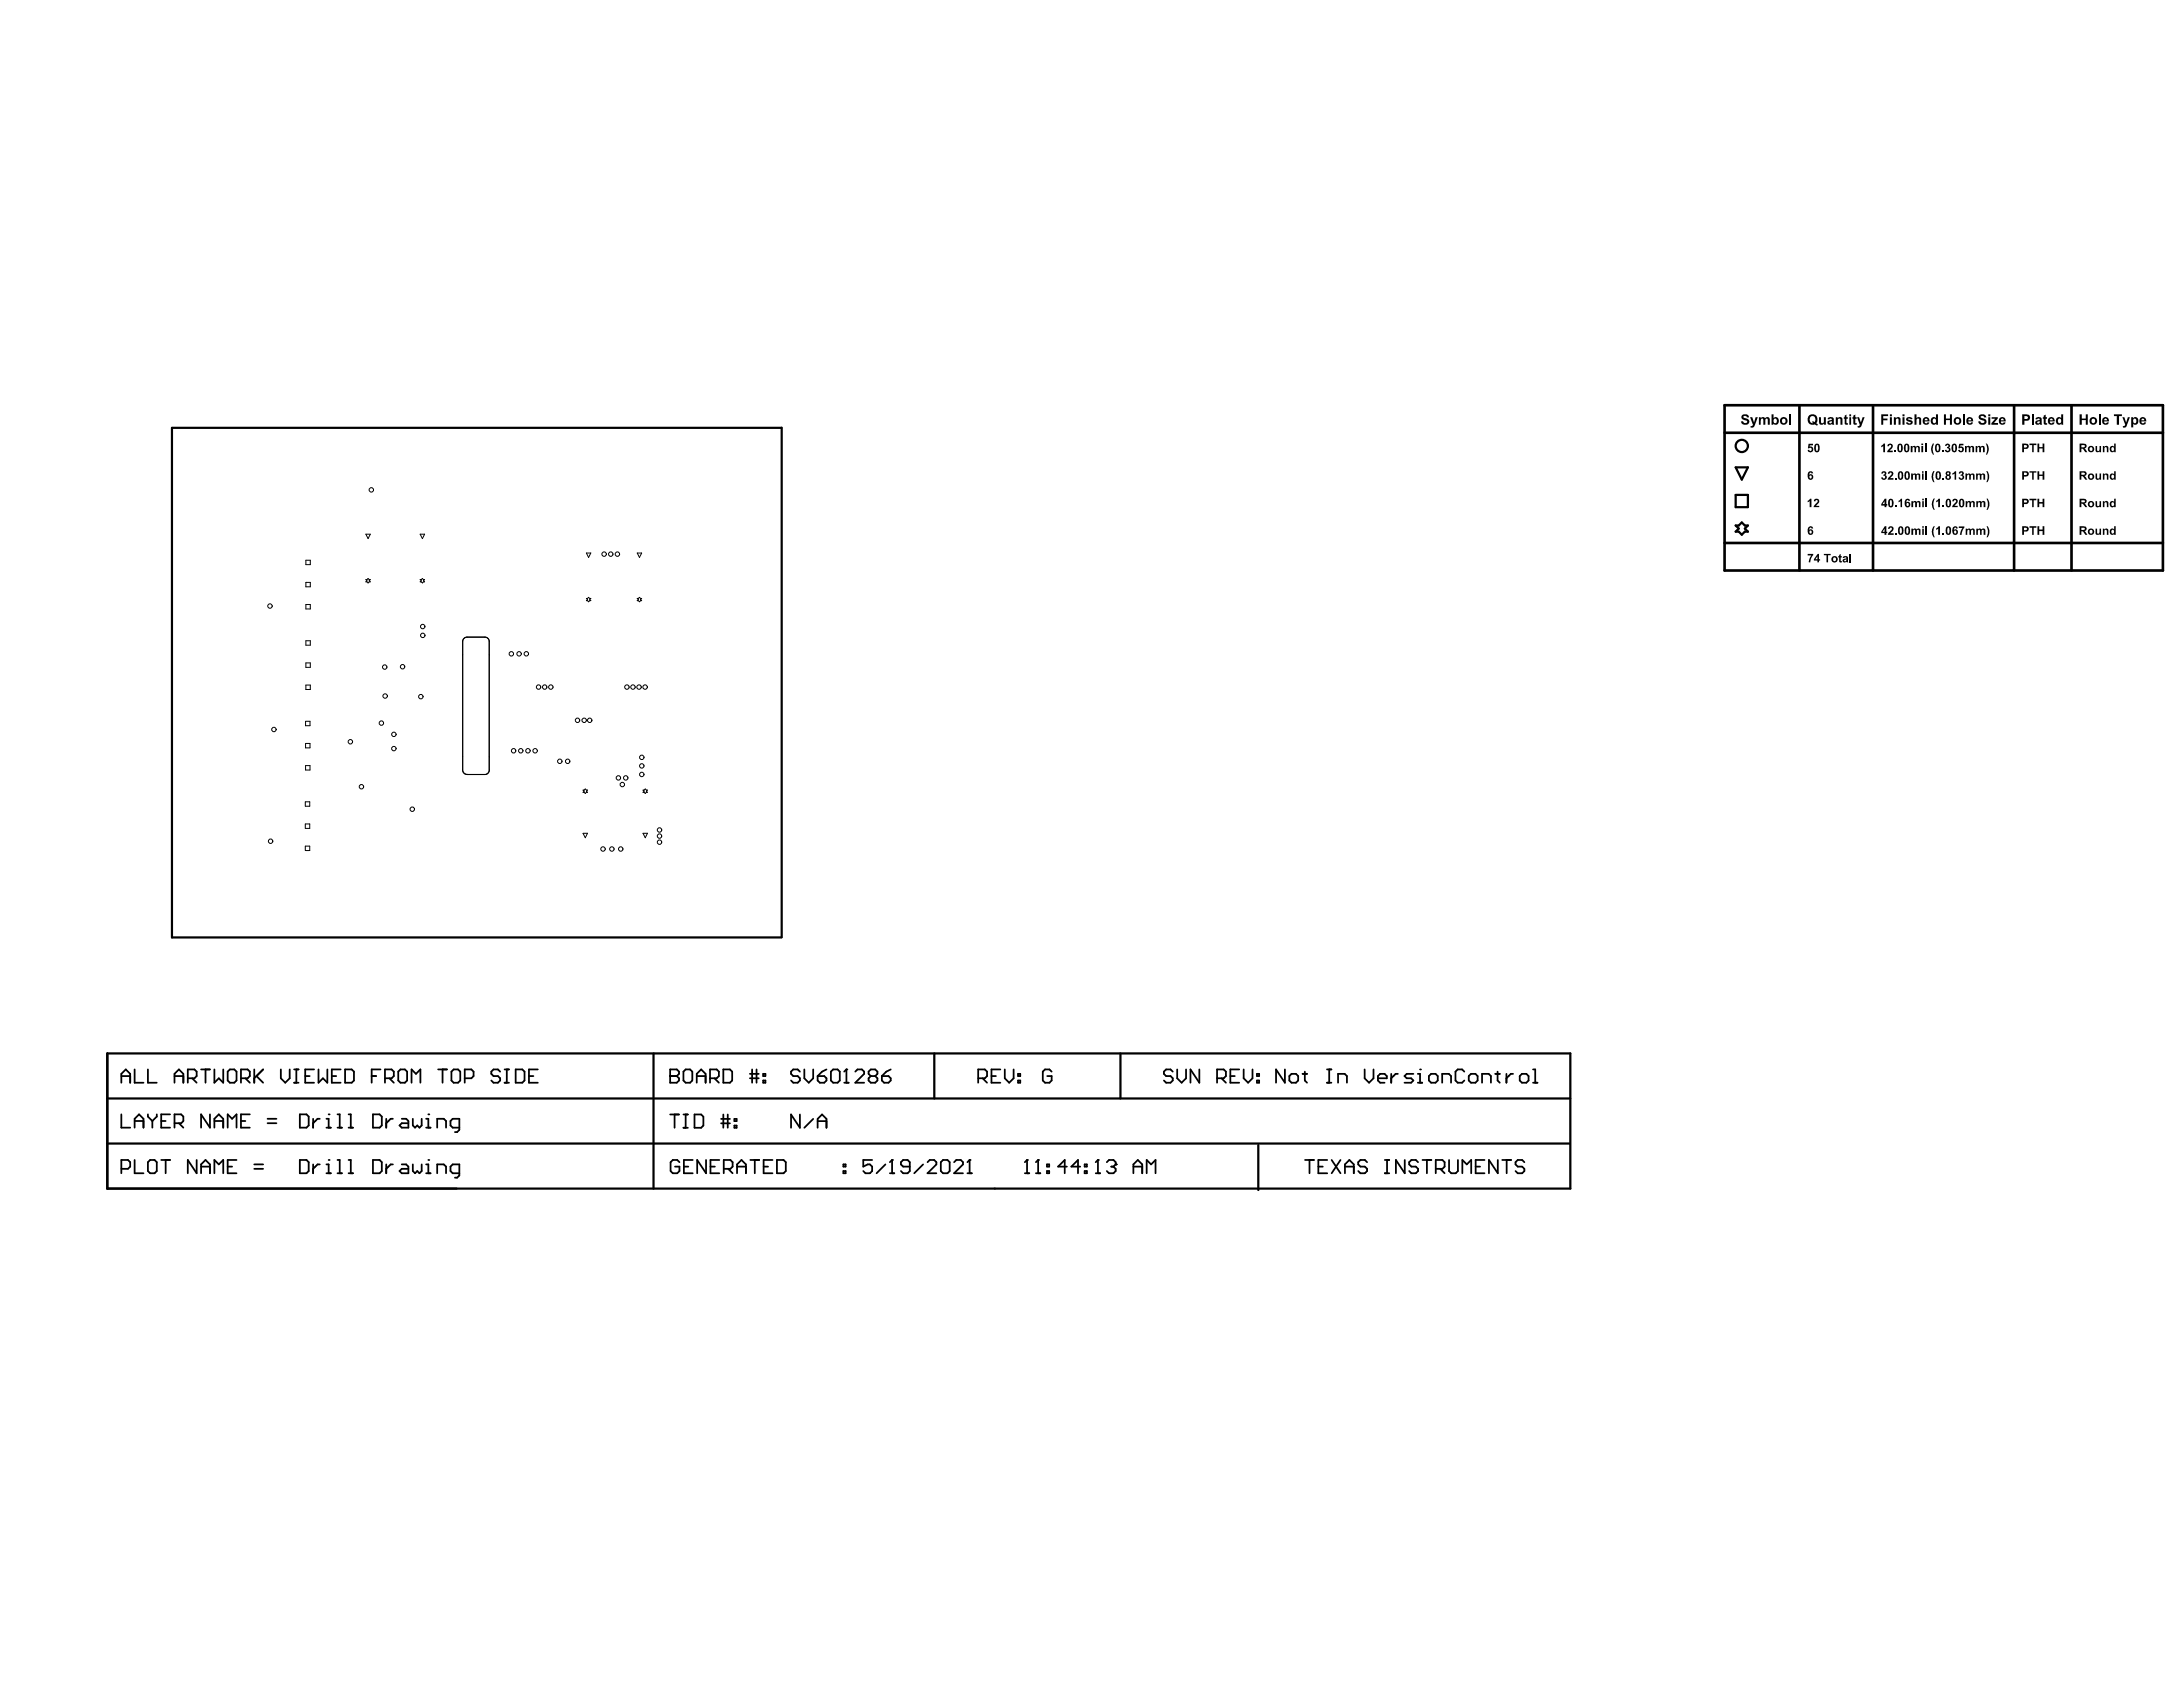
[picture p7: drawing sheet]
<svg xmlns="http://www.w3.org/2000/svg" width="279mm" height="216mm" viewBox="0 0 279 216" stroke-linecap="round" stroke-linejoin="round" font-family="sans-serif">
<path d="M59.8 99.1l-.3-.1-.2-.2-.1-.3v-16.4l.1-.3 .2-.2 .3-.1h2.3l.2 .1 .2 .2 .1 .3v16.5l-.1 .2-.2 .2-.2 .1h-2.3" fill="none" stroke="#000" stroke-width=".14"/>
<g fill="none" stroke="#000" stroke-width=".28">
<path d="M100 54.8h-78v65.2h78M100 54.7v65.2M222.1 59.8h1.6l-.8 1.6zM222.1 67.3h.4l.4-.4 .4 .4h.4l-.4 .3 .4 .4h-.4l-.4 .4-.4-.4h-.4l.4-.4zM222.1 63.3h1.6v1.6h-1.6zM13.7 134.8h187.3v17.3h-187.3zM83.6 134.8v17.3M119.6 134.8v5.8M143.4 134.8v5.8M13.7 146.3h187.2M13.7 140.6h187.3M161 146.5v5.8"/>
<circle cx="222.9" cy="57.1" r=".78"/>
</g>
<g fill="none" stroke="#000" stroke-width=".23">
<path d="M15.5 137.7h1.2M15.5 138.6v-1.2l.6-.5 .6 .5v1.2M17.2 136.9v1.7h1.2M18.9 136.9v1.7h1.2M22.3 137.7h1.2M22.3 138.6v-1.2l.6-.5 .6 .5v1.2M24 138h.9l.3-.3v-.6l-.3-.2h-.9v1.7M24.6 138l.6 .6M25.7 136.9h1.2M26.3 136.9v1.7M27.4 136.9v1.7l.6-.6 .6 .6v-1.7M29.1 137.1l.3-.2h.6l.3 .2v1.2l-.3 .3h-.6l-.3-.3z"/>
<path d="M30.8 138h.9l.3-.3v-.6l-.3-.2h-.9v1.7M31.4 138l.6 .6M32.5 136.9v1.7M32.8 137.7l.9 .9M33.7 136.9l-1.2 1.1M35.9 136.9v1.1l.6 .6 .6-.6v-1.1M37.6 138.6h.6M37.6 136.9h.6M37.9 136.9v1.7M39.1 137.7h.5M40.2 136.9h-1.1v1.7h1.1M40.8 136.9v1.7l.5-.6 .6 .6v-1.7"/>
<path d="M42.5 137.7h.5M43.6 136.9h-1.1v1.7h1.1M44.2 136.9h.8l.3 .2v1.2l-.3 .3h-.8zM47.6 137.7h.5M48.7 136.9h-1.1v1.7M49.3 138h.8l.3-.3v-.6l-.3-.2h-.8v1.7M49.8 138l.6 .6M51 137.1l.3-.2h.5l.3 .2v1.2l-.3 .3h-.5l-.3-.3zM52.7 138.6v-1.7l.5 .5 .6-.5v1.7M56.1 136.9h1.1M56.6 136.9v1.7M57.8 137.1l.3-.2h.5l.3 .2v1.2l-.3 .3h-.5l-.3-.3z"/>
<path d="M59.5 138h.8l.3-.3v-.6l-.3-.2h-.8v1.7M64 137.1l-.3-.2h-.5l-.3 .2v.3l.3 .3h.5l.3 .3v.3l-.3 .3h-.5l-.3-.3M64.6 138.6h.5M64.6 136.9h.5M64.9 136.9v1.7M66 136.9h.9l.2 .2v1.2l-.2 .3h-.9zM67.7 137.7h.6M68.8 136.9h-1.1v1.7h1.1M85.8 137.7h.1M85.8 136.9h.8l.3 .2v.3l-.3 .3 .3 .3v.3l-.3 .3h-.8zM85.8 137.7h.8M87.5 137.1l.3-.2h.5l.3 .2v1.2l-.3 .3h-.5l-.3-.3z"/>
<path d="M89.2 137.7h1.1M89.2 138.6v-1.2l.5-.5 .6 .5v1.2M90.9 138h.8l.3-.3v-.6l-.3-.2h-.8v1.7M91.4 138l.6 .6M92.6 136.9h.8l.3 .2v1.2l-.3 .3h-.8zM96 137.4h1.1M96 138h1.1M96.3 136.9v1.7M96.8 136.9v1.7M97.7 138.3h.3v.3h-.3zM97.7 137.4h.3v.3h-.3zM102.4 137.1l-.3-.2h-.6l-.3 .2v.3l.3 .3h.6l.3 .3v.3l-.3 .3h-.6l-.3-.3"/>
<path d="M102.9 136.9v1.1l.6 .6 .6-.6v-1.1M104.6 137.7h.9l.3 .3v.3l-.3 .3h-.6l-.3-.3zM105.8 136.9l-.6 .2-.6 .6M106.3 137.1l.3-.2h.6l.3 .2v1.2l-.3 .3h-.6l-.3-.3zM108 138.6h.6M108.3 136.9h.1M108.3 136.9v1.7M108.3 136.9l-.3 .2M109.5 137.1l.3-.2h.5l.3 .2v.3l-1.1 1.2h1.1M111.5 137.7l-.3 .3v.3l.3 .3h.5l.3-.3v-.3l-.3-.3M111.5 137.7l-.3-.3v-.3l.3-.2h.5l.3 .2v.3l-.3 .3M111.5 137.7h.5"/>
<path d="M112.9 137.7h.8l.3 .3v.3l-.3 .3h-.5l-.3-.3zM114 136.9l-.6 .2-.5 .6M125.2 138h.8l.3-.3v-.6l-.3-.2h-.8v1.7M125.8 138l.5 .6M126.9 137.7h.6M128 136.9h-1.1v1.7h1.1M128.6 136.9v1.1l.6 .6 .5-.6v-1.1M130.3 138.3h.3v.3h-.3zM130.3 137.4h.3v.3h-.3zM134.6 137.1l-.3-.2h-.6l-.2 .2v1.2l.2 .3h.6l.3-.3v-.6h-.6M150.1 137.1l-.3-.2h-.6l-.2 .2v.3l.2 .3h.6l.3 .3v.3l-.3 .3h-.6l-.2-.3M150.7 136.9v1.1l.5 .6 .6-.6v-1.1"/>
<path d="M153.5 136.9v1.7l-1.1-1.7v1.7M155.8 138h.8l.3-.3v-.6l-.3-.2h-.8v1.7M156.3 138l.6 .6M157.5 137.7h.5M158.6 136.9h-1.1v1.7h1.1M159.2 136.9v1.1l.5 .6 .6-.6v-1.1M160.9 138.3h.3v.3h-.3zM160.9 137.4h.3v.3h-.3zM164.5 136.9v1.7l-1.2-1.7v1.7M165 137.7l.3-.3h.6l.3 .3v.6l-.3 .3h-.6l-.3-.3zM166.7 137.4h.6M167 137.1v1.2l.3 .3"/>
<path d="M169.8 138.6h.6M169.8 136.9h.6M170.1 136.9v1.7M171.3 138.6v-1.2h.8l.3 .3v.9M174.7 136.9v1.1l.5 .6 .6-.6v-1.1M176.4 138h1.1v-.3l-.3-.3h-.6l-.2 .3v.6l.2 .3h.6M178.1 137.4v1.2M178.9 137.4h-.3l-.5 .6M180.9 137.4h-.9l-.2 .3 .2 .3h.6l.3 .3-.3 .3h-.8M181.5 138.6h.5M181.5 137.4h.2v1.2M181.7 136.9h.1"/>
<path d="M183.2 137.4h.5l.3 .3v.6l-.3 .3h-.5l-.3-.3v-.6zM184.6 138.6v-1.2h.8l.3 .3v.9M187.4 137.1l-.3-.2h-.5l-.3 .2v1.2l.3 .3h.5l.3-.3M188 137.7l.3-.3h.5l.3 .3v.6l-.3 .3h-.5l-.3-.3zM189.7 138.6v-1.2h.8l.3 .3v.9M191.4 137.4h.6M191.7 137.1v1.2l.3 .3M192.8 137.4v1.2M193.7 137.4h-.3l-.6 .6M194.5 137.7l.3-.3h.6l.2 .3v.6l-.2 .3h-.6l-.3-.3zM196.2 138.6h.6M196.2 136.9h.3v1.7"/>
<path d="M15.5 142.6v1.7h1.2M15.5 149.6h.9l.3-.3v-.6l-.3-.2h-.9v1.7M17.2 144.3v-1.1l.6-.6 .6 .6v1.1M17.2 148.5v1.7h1.2M17.2 143.5h1.2M18.9 148.7l.3-.2h.6l.3 .2v1.2l-.3 .3h-.6l-.3-.3zM18.9 142.6v.3l.6 .6M19.5 143.5v.8M20.1 142.6v.3l-.6 .6M20.6 148.5h1.2M20.6 143.5h.6M21.2 148.5v1.7"/>
<path d="M21.8 142.6h-1.2v1.7h1.2M22.3 143.7h.9l.3-.2v-.6l-.3-.3h-.9v1.7M22.9 143.7l.6 .6M25.2 148.5v1.7l-1.2-1.7v1.7M25.7 150.2v-1.2l.6-.5 .6 .5v1.2M25.7 149.3h1.2M26.9 142.6v1.7l-1.2-1.7v1.7M27.4 144.3v-1.1l.6-.6 .6 .6v1.1M27.4 150.2v-1.7l.6 .5 .6-.5v1.7M27.4 143.5h1.2M29.1 149.3h.6M29.1 144.3v-1.7l.6 .6 .6-.6v1.7"/>
<path d="M30.3 148.5h-1.2v1.7h1.2M30.8 143.5h.6M32 142.6h-1.2v1.7h1.2M32.5 149.6h1.2M32.5 149h1.2M34.2 143.7h1.2M34.2 143.2h1.2M38.4 148.5h.8l.3 .2v1.2l-.3 .3h-.8zM38.4 142.6h.8l.3 .3v1.1l-.3 .3h-.8zM40.1 143.2v1.1M40.1 149v1.2M40.9 149h-.3l-.5 .6"/>
<path d="M40.9 143.2h-.3l-.5 .5M41.8 150.2h.5M41.8 149h.3v1.2M41.8 144.3h.5M41.8 143.2h.3v1.1M42.1 148.5h.1M42.1 142.6h.1M43.2 148.5h.3v1.7M43.2 150.2h.6M43.2 144.3h.6M43.2 142.6h.3v1.7M44.6 148.5h.3v1.7"/>
<path d="M44.6 150.2h.6M44.6 144.3h.6M44.6 142.6h.3v1.7M47.7 148.5h.9l.3 .2v1.2l-.3 .3h-.9zM47.7 142.6h.9l.3 .3v1.1l-.3 .3h-.9zM49.4 143.2v1.1M49.4 149v1.2M50.3 149h-.3l-.6 .6M50.3 143.2h-.3l-.6 .5M51.4 149h.6l.3 .3v.9h-.9l-.3-.3 .3-.3h.9M51.4 143.2h.6l.3 .3v.8h-.9l-.3-.3 .3-.3h.9M52.8 149v.9l.3 .3 .3-.3 .3 .3 .3-.3v-.9"/>
<path d="M52.8 143.2v.8l.3 .3 .3-.3 .3 .3 .3-.3v-.8M54.5 150.2h.6M54.5 149h.3v1.2M54.5 144.3h.6M54.5 143.2h.3v1.1M54.8 148.5h.1M54.8 142.6h.1M56 150.2v-1.2h.8l.3 .3v.9M56 144.3v-1.1h.8l.3 .3v.8M58.8 150.2h-.9l-.2-.3v-.6l.2-.3h.9v1.4l-.3 .3h-.3M58.8 144.3h-.9l-.2-.3v-.5l.2-.3h.9v1.4l-.3 .3h-.3M85.8 142.6h1.1"/>
<path d="M86.3 142.6v1.7M87 148.7l-.3-.2h-.6l-.3 .2v1.2l.3 .3h.6l.3-.3v-.6h-.6M87.5 142.6h.5M87.5 144.3h.5M87.5 149.3h.6M87.8 142.6v1.7M88.7 148.5h-1.2v1.7h1.2M88.9 142.6h.8l.3 .3v1.1l-.3 .3h-.8zM90.4 148.5v1.7l-1.2-1.7v1.7M90.9 149.3h.6M92.1 148.5h-1.2v1.7h1.2M92.3 143.8h1.1"/>
<path d="M92.3 143.2h1.1M92.6 142.6v1.7M92.6 149.6h.9l.3-.3v-.6l-.3-.2h-.9v1.7M93.1 142.6v1.7M93.2 149.6l.6 .6M94 143.2h.3v.3h-.3zM94 144h.3v.3h-.3zM94.3 149.3h1.2M94.3 150.2v-1.2l.6-.5 .6 .5v1.2M96 148.5h1.2M96.6 148.5v1.7M97.7 149.3h.6"/>
<path d="M98.9 148.5h-1.2v1.7h1.2M99.4 148.5h.9l.3 .2v1.2l-.3 .3h-.9zM102.4 142.6v1.7l-1.2-1.7v1.7M104.1 143.2l-1.2 1.1M104.6 144.3v-1.1l.6-.6 .6 .6v1.1M104.6 143.5h1.2M107.9 149.9h.3v.3h-.3zM107.9 149h.3v.3h-.3zM111.6 148.5h-1.1v.8l.6-.3h.2l.3 .3v.6l-.3 .3h-.5l-.3-.3M113.3 149l-1.1 1.2M113.9 150.2h.6M114.2 148.5h.1"/>
<path d="M114.2 148.5v1.7M114.2 148.5l-.3 .2M116.4 149.3h-.8l-.3-.3v-.3l.3-.2h.6l.2 .2v1.2l-.2 .3h-.6l-.3-.3M118.1 149l-1.1 1.2M118.7 148.7l.3-.2h.6l.2 .2v.3l-1.1 1.2h1.1M120.4 148.7l.3-.2h.6l.2 .2v1.2l-.2 .3h-.6l-.3-.3zM122.1 148.7l.3-.2h.6l.2 .2v.3l-1.1 1.2h1.1M123.8 150.2h.6M124.1 148.5h.1M124.1 148.5v1.7M124.1 148.5l-.3 .2M131.2 150.2h.5"/>
<path d="M131.5 148.5h.1M131.5 148.5v1.7M131.5 148.5l-.3 .2M132.6 150.2h.6M132.9 148.5h.1M132.9 148.5v1.7M132.9 148.5l-.3 .2M134 149.9h.3v.3h-.3zM134 149h.3v.3h-.3zM136.6 149.3h-1.2l.9-.8v1.7M138.3 149.3h-1.2l.9-.8v1.7M138.8 149.9h.3v.3h-.3z"/>
<path d="M138.8 149h.3v.3h-.3zM140.2 150.2h.6M140.5 148.5h.1M140.5 148.5v1.7M140.5 148.5l-.3 .2M141.7 148.7l.2-.2h.6l.3 .2v.3M142.2 149.3h.3M142.5 149.3l.3 .3v.3l-.3 .3h-.6l-.2-.3M142.8 149h.1M142.8 149l-.3 .3M145.1 149.3h1.1M145.1 150.2v-1.2l.5-.5 .6 .5v1.2"/>
<path d="M146.8 150.2v-1.7l.5 .5 .6-.5v1.7M167 148.5h1.2M167.6 148.5v1.7M168.7 149.3h.6M169.9 148.5h-1.2v1.7h1.2M170.4 148.5l1.2 1.7M171.6 148.5l-1.2 1.7M172.1 149.3h1.2M172.1 150.2v-1.2l.6-.5 .6 .5v1.2M175 148.7l-.3-.2h-.6l-.3 .2v.3l.3 .3h.6l.3 .3v.3l-.3 .3h-.6l-.3-.3M177.2 148.5h.6M177.2 150.2h.6"/>
<path d="M177.5 148.5v1.7M179.8 148.5v1.7l-1.1-1.7v1.7M181.5 148.7l-.3-.2h-.6l-.2 .2v.3l.2 .3h.6l.3 .3v.3l-.3 .3h-.6l-.2-.3M182.1 148.5h1.1M182.6 148.5v1.7M183.8 149.6h.8l.3-.3v-.6l-.3-.2h-.8v1.7M184.3 149.6l.6 .6M185.5 148.5v1.4l.2 .3h.6l.3-.3v-1.4M187.2 150.2v-1.7l.5 .5 .6-.5v1.7M188.9 149.3h.5M190 148.5h-1.1v1.7h1.1M191.7 148.5v1.7l-1.1-1.7v1.7"/>
<path d="M192.3 148.5h1.1M192.8 148.5v1.7M195.1 148.7l-.3-.2h-.5l-.3 .2v.3l.3 .3h.5l.3 .3v.3l-.3 .3h-.5l-.3-.3"/>
</g>
<g fill="none" stroke="#000" stroke-width=".13">
<path d="M39.1 71.7h.6v.6h-.6zM39.1 74.5h.6v.6h-.6zM39.1 77.4h.6v.5h-.6zM46.8 74.2l.3-.2 .3 .2-.1 .1 .1 .2-.3 .1-.3-.1 .2-.2zM46.8 68.4h.6l-.3 .5zM53.8 74.2l.3-.2 .2 .2-.1 .1 .1 .2-.2 .1-.3-.1 .1-.2zM53.8 68.4h.5l-.2 .5zM75.1 76.6l.2-.2 .3 .2-.1 .1 .1 .2-.3 .1-.2-.1 .1-.2zM75.1 70.8h.5l-.3 .5zM81.6 76.6l.2-.2 .3 .2-.1 .1 .1 .2-.3 .1-.2-.1 .1-.2zM81.6 70.8h.5l-.3 .5zM39.1 92.3h.6v.6h-.6z"/>
<path d="M39.1 95.1h.6v.6h-.6zM39.1 98h.6v.5h-.6zM39.1 82h.6v.6h-.6zM39.1 84.8h.6v.6h-.6zM39.1 87.7h.6v.5h-.6zM59.5 81.6l.2-.1h2.5a.55 .55 0 0 1 .4 .6v16.5a.55 .55 0 0 1-.4 .5h-2.4a.54 .54 0 0 1-.6-.6v-16.5zM39.1 102.6h.5v.6h-.5zM39.1 105.5h.5v.5h-.5zM39.1 108.3h.5v.6h-.5zM74.6 101.1l.3-.1 .3 .1-.1 .2 .1 .1-.3 .1-.3-.1 .2-.1zM74.6 106.6h.6l-.3 .6zM82.3 101.1l.3-.1 .3 .1-.2 .2 .2 .1-.3 .1-.3-.1 .1-.1z"/>
<path d="M82.3 106.6h.6l-.3 .6z"/>
<circle cx="34.6" cy="77.6" r=".28"/>
<circle cx="47.5" cy="62.7" r=".28"/>
<circle cx="77.3" cy="70.9" r=".28"/>
<circle cx="78.2" cy="70.9" r=".28"/>
<circle cx="79" cy="70.9" r=".28"/>
<circle cx="35.1" cy="93.4" r=".28"/>
<circle cx="44.8" cy="94.9" r=".28"/>
<circle cx="48.8" cy="92.5" r=".28"/>
<circle cx="49.2" cy="85.4" r=".28"/>
<circle cx="49.3" cy="89.1" r=".28"/>
<circle cx="50.4" cy="95.8" r=".28"/>
<circle cx="50.4" cy="94" r=".28"/>
<circle cx="51.5" cy="85.3" r=".28"/>
<circle cx="53.9" cy="89.2" r=".28"/>
<circle cx="54.1" cy="80.2" r=".28"/>
<circle cx="54.1" cy="81.3" r=".28"/>
<circle cx="65.4" cy="83.7" r=".28"/>
<circle cx="65.7" cy="96.1" r=".28"/>
<circle cx="66.4" cy="83.7" r=".28"/>
<circle cx="66.7" cy="96.1" r=".28"/>
<circle cx="67.4" cy="83.7" r=".28"/>
<circle cx="67.6" cy="96.1" r=".28"/>
<circle cx="68.5" cy="96.1" r=".28"/>
<circle cx="68.9" cy="87.9" r=".28"/>
<circle cx="69.7" cy="87.9" r=".28"/>
<circle cx="70.5" cy="87.9" r=".28"/>
<circle cx="71.6" cy="97.4" r=".28"/>
<circle cx="72.7" cy="97.4" r=".28"/>
<circle cx="73.9" cy="92.2" r=".28"/>
<circle cx="74.8" cy="92.2" r=".28"/>
<circle cx="75.5" cy="92.2" r=".28"/>
<circle cx="79.1" cy="99.6" r=".28"/>
<circle cx="80.1" cy="99.6" r=".28"/>
<circle cx="80.2" cy="87.9" r=".28"/>
<circle cx="81" cy="87.9" r=".28"/>
<circle cx="81.8" cy="87.9" r=".28"/>
<circle cx="82.1" cy="99.1" r=".28"/>
<circle cx="82.1" cy="98" r=".28"/>
<circle cx="82.1" cy="96.9" r=".28"/>
<circle cx="82.6" cy="87.9" r=".28"/>
<circle cx="34.6" cy="107.7" r=".28"/>
<circle cx="46.3" cy="100.7" r=".28"/>
<circle cx="52.8" cy="103.6" r=".28"/>
<circle cx="77.2" cy="108.7" r=".28"/>
<circle cx="78.3" cy="108.7" r=".28"/>
<circle cx="79.4" cy="108.7" r=".28"/>
<circle cx="79.7" cy="100.4" r=".28"/>
<circle cx="84.4" cy="107.8" r=".28"/>
<circle cx="84.4" cy="106.2" r=".28"/>
<circle cx="84.4" cy="107" r=".28"/>
</g>
<path d="M220.7 51.9h56.1v21.1h-56.1zM220.7 55.4h56.1M230.3 51.9v21.1M239.7 51.9v21.1M257.8 51.9v21.1M265.1 51.9v21.1M220.7 69.5h56.1" fill="none" stroke="#000" stroke-width=".34"/>
<g fill="#000">
<path d="M222.9 53.2l.3-.2h.4l.2 .3v.1h-.2a.23 .23 0 0 0-.2-.2 .23 .23 0 0 0-.3 .2l.4 .2a.43 .43 0 0 1 .4 .5 .43 .43 0 0 1-.7 .3 .44 .44 0 0 1-.4-.5h.3a.27 .27 0 0 0 .2 .3 .27 .27 0 0 0 .3-.3l-.7-.3zM224 53.4h.3l.2 .7 .2-.7h.3l-.4 1.1-.2 .2h-.3l-.1-.2h.2l.2-.1zM225.1 53.4h.2l.1 .1a.31 .31 0 0 1 .5 0l.2-.1h.2a.26 .26 0 0 1 .2 .3v.7h-.2v-.6a.18 .18 0 0 0-.2-.2 .18 .18 0 0 0-.2 .2v.6h-.2v-.6a.19 .19 0 0 0-.2-.2 .19 .19 0 0 0-.2 .2v.6h-.2zM229 53h.2v1.4h-.2zM231.5 56.8h.5v.2h-.4v.2l.2-.1 .2 .1 .1 .3-.1 .3-.2 .1-.3-.1-.1-.2h.2a.19 .19 0 0 0 .2 .1 .19 .19 0 0 0 .1-.3 .19 .19 0 0 0-.2-.1l-.3 .1zM232.8 53.4h.3v.4a.23 .23 0 0 0 .2 .4 .23 .23 0 0 0 .1-.4v-.4h.3v1h-.2v-.2l-.3 .2a.32 .32 0 0 1-.4-.4zM235 53.4h.2v.1l.4-.1 .2 .1v.9h-.2v-.5a.21 .21 0 0 0-.2-.3 .21 .21 0 0 0-.2 .3v.5h-.2zM236.1 53.2l.2-.1v.3h.2v.2h-.2v.5h.2v.2a.26 .26 0 0 1-.3 0 .26 .26 0 0 1-.1-.3v-.4h-.1zM237.2 53.2l.3-.1v.3h.1v.2h-.1v.5h.1v.3a.28 .28 0 0 1-.3-.1 .28 .28 0 0 1-.1-.3v-.4h-.1zM237.7 53.4h.2l.3 .7 .2-.7h.3l-.4 1.1a.38 .38 0 0 1-.5 .2l-.1-.2h.3v-.1zM240.8 57l.3-.2h.2v1.1h-.3v-.8l-.2 .1zM240.8 53h.9v.3h-.7v.3h.6v.2h-.6v.6h-.2z"/>
<path d="M241.6 56.9l.3-.1h.2a.42 .42 0 0 1 .2 .4 .42 .42 0 0 1-.4 .4v.1h.4v.2h-.8l.1-.3 .2-.2a.21 .21 0 0 0 .3-.2 .21 .21 0 0 0-.3-.2v.1h-.2zM242.5 57.6h.2v.3h-.2zM242.4 53.4h.2l.1 .1a.33 .33 0 0 1 .4-.1 .33 .33 0 0 1 .1 .4v.6h-.2v-.5a.21 .21 0 0 0-.2-.3 .21 .21 0 0 0-.1 .3v.5h-.3zM244 53.5l.4-.1h.2l.2 .2-.2 .1-.1-.1a.12 .12 0 0 0-.2-.1 .12 .12 0 0 0-.1 .2h.2a.34 .34 0 0 1 .3 .2 .34 .34 0 0 1 0 .3l-.3 .2a.4 .4 0 0 1-.5-.3l.3-.1a.16 .16 0 0 0 .2 .2 .16 .16 0 0 0 .1-.2h-.1a.33 .33 0 0 1-.4-.2 .33 .33 0 0 1 0-.3zM245 53h.3v.5l.2-.1 .4 .1v.9h-.3v-.6a.2 .2 0 0 0-.2-.2 .2 .2 0 0 0-.1 .3v.5h-.3zM244.6 57.1h.1l.1 .1a.27 .27 0 0 1 .4 0h.1a.25 .25 0 0 1 .3-.1 .25 .25 0 0 1 .1 .3v.5h-.2v-.5a.15 .15 0 0 0-.1-.2 .15 .15 0 0 0-.2 .2v.5h-.2v-.5a.16 .16 0 0 0-.1-.2 .16 .16 0 0 0-.1 .3v.4h-.2zM246.3 56.8h.3v1.1h-.3zM247.4 56.8h.1l-.1 .6 .1 .8h-.1l-.2-.6v-.5zM248.6 57.6h.1v.3h-.1zM249 56.9l.2-.1h.3a.24 .24 0 0 1 .1 .3 .24 .24 0 0 1-.2 .2l.2 .1 .1 .1-.2 .3-.2 .1-.2-.1-.2-.2h.2a.17 .17 0 0 0 .2 0 .17 .17 0 0 0 .1-.2 .17 .17 0 0 0-.2 0v-.2a.13 .13 0 0 0 .2-.1 .14 .14 0 0 0-.2-.2 .13 .13 0 0 0-.1 .2h-.2zM248.8 53h.3v.6h.5v-.6h.2v1.4h-.2v-.6h-.5v.6h-.3zM250.8 56.8h.5v.2h-.4v.2h.3l.2 .2-.1 .3-.3 .2-.3-.1-.1-.2h.2a.18 .18 0 0 0 .3 0 .18 .18 0 0 0 0-.2 .18 .18 0 0 0-.3 0h-.2z"/>
<path d="M251.2 53h.3v1.4h-.3zM251.5 57.1h.2v.1a.25 .25 0 0 1 .2-.1 .25 .25 0 0 1 .3 .1 .28 .28 0 0 1 .3-.1 .28 .28 0 0 1 .2 .3v.5h-.3v-.5a.15 .15 0 0 0-.1-.2 .15 .15 0 0 0-.1 .2v.5h-.2v-.5a.16 .16 0 0 0-.2-.2 .16 .16 0 0 0-.1 .3v.4h-.2zM253.3 53.1l.2-.1 .6 .1 .1 .3h-.3a.23 .23 0 0 0-.2-.2 .23 .23 0 0 0-.2 .2l.6 .2 .1 .2a.46 .46 0 0 1-.6 .6l-.3-.2-.1-.2v-.1h.3a.27 .27 0 0 0 .2 .3 .27 .27 0 0 0 .3-.3l-.5-.2a.37 .37 0 0 1-.2-.6zM252.9 57.1h.1l.1 .1a.26 .26 0 0 1 .4-.1v.1a.27 .27 0 0 1 .4-.1 .27 .27 0 0 1 .1 .3v.5h-.2v-.5a.16 .16 0 0 0-.2-.2 .16 .16 0 0 0-.1 .3v.4h-.2v-.5a.15 .15 0 0 0-.1-.2 .16 .16 0 0 0-.1 .3v.4h-.2zM254.2 56.8h.1l.2 .5v.6l-.2 .3h-.1l.1-.6v-.5zM254.9 53.4h.8v.2l-.5 .5h.5v.3h-.8v-.2l.5-.6h-.5zM260 53h.3v1.4h-.3zM259.8 56.8h.8v.2h-.3v.9h-.2v-.9h-.3zM260.8 56.8h.2v.4h.4v-.4h.3v1.1h-.3v-.5h-.4v.5h-.2zM261.6 53.2l.2-.1v.3h.2v.2h-.2v.5h.2v.3l-.4-.1v-.7h-.1zM266.2 53h.2v.6h.6v-.6h.2v1.4h-.2v-.6h-.6v.6h-.2zM268.6 53h.3v1.4h-.3z"/>
<path d="M268.2 57.1h.2v.3a.17 .17 0 0 0 .1 .3 .17 .17 0 0 0 .2-.1v-.5h.2v.8h-.2v-.1l-.1 .1-.3-.1-.1-.1zM269.1 57.1h.2v.1l.2-.1a.26 .26 0 0 1 .4 .3v.5h-.2v-.4a.18 .18 0 0 0-.2-.3 .18 .18 0 0 0-.2 .3v.4h-.2zM270.6 53h1v.3h-.4v1.1h-.3v-1.1h-.3zM271.6 53.4h.3l.2 .7 .2-.7h.3l-.4 1.1a.35 .35 0 0 1-.5 .2v-.2h.2l.1-.1zM231.4 64.1l.3-.3h.1v1.1h-.2v-.8l-.2 .2zM231.4 70.9h.7v.2l-.3 .4-.1 .5h-.2v-.2l.3-.7h-.4zM232.3 63.9l.2-.1a.41 .41 0 0 1 .3 .4 .41 .41 0 0 1-.3 .4l-.1 .1h.4v.2h-.7l.1-.2 .4-.4a.15 .15 0 0 0 0-.3 .15 .15 0 0 0-.2 .2l-.2-.1zM233.4 70.9h.9v.2h-.3v.9h-.2v-.9h-.4zM235.4 71l.2-.1v.3h.1v.1h-.1v.5h.1l.1 .2h-.1a.21 .21 0 0 1-.3-.1 .21 .21 0 0 1 0-.2v-.4h-.1zM236.7 70.9h.2v1.1h-.2zM240.8 60.4l.2-.1 .3 .1a.27 .27 0 0 1 0 .4 .34 .34 0 0 1 0 .6 .34 .34 0 0 1-.5-.2v-.1h.2a.16 .16 0 0 0 .2 .1 .16 .16 0 0 0 .1-.2 .16 .16 0 0 0-.3-.1l.1-.2a.14 .14 0 0 0 .1-.1 .14 .14 0 0 0-.1-.1 .14 .14 0 0 0-.1 .1h-.2zM241.7 60.4l.3-.1a.36 .36 0 0 1 .3 .3 .36 .36 0 0 1-.2 .4l-.2 .2h.4v.2h-.7l.1-.3 .4-.3a.16 .16 0 0 0-.1-.3 .15 .15 0 0 0-.2 .2l-.2-.1z"/>
<path d="M241.7 67.4h.1a.37 .37 0 0 1 .5 .2 .37 .37 0 0 1-.2 .5l-.2 .2h.5v.2h-.8l.1-.3 .2-.2a.25 .25 0 0 0 .2-.2 .25 .25 0 0 0-.1-.3l-.1 .2h-.2zM242.5 61.2h.2v.2h-.2zM242.5 64.7h.3v.2h-.3zM242.5 68.2h.3v.3h-.3zM243 64.1l.3-.3h.1v1.1h-.2v-.8l-.2 .2zM244.6 60.6h.2v.1l.1-.1h.3l.1 .1 .2-.1a.22 .22 0 0 1 .2 0 .22 .22 0 0 1 .1 .3v.5h-.2v-.5a.15 .15 0 0 0-.2-.2 .16 .16 0 0 0-.1 .3v.4h-.2v-.4a.16 .16 0 0 0-.1-.3 .18 .18 0 0 0-.2 .3v.4h-.2zM244.6 64.1l.3 .1a.26 .26 0 0 1 .4 .1 .26 .26 0 0 1 .3-.2 .26 .26 0 0 1 .2 .3v.5h-.2v-.4a.15 .15 0 0 0-.2-.2 .15 .15 0 0 0-.1 .2v.4h-.2v-.4a.15 .15 0 0 0-.2-.2 .15 .15 0 0 0 0 .2v.4h-.3zM244.6 67.7h.2v.1a.28 .28 0 0 1 .5 0l.1-.1a.25 .25 0 0 1 .3 0 .25 .25 0 0 1 .1 .2v.6h-.2v-.5a.15 .15 0 0 0-.2-.2 .16 .16 0 0 0-.1 .3v.4h-.2v-.5a.16 .16 0 0 0-.1-.2 .16 .16 0 0 0-.1 .3v.4h-.3zM246.4 60.3h.2v1.1h-.2zM246.5 63.8h.1v1.1h-.1zM246.5 67.3h.1v1.2h-.1zM247.5 60.3h.1l-.2 .6 .1 .5 .1 .3-.2-.1-.2-.5 .1-.5z"/>
<path d="M247.5 63.8h.1l-.2 .7 .2 .7h-.1l-.3-.6 .1-.3zM247.5 67.3h.1l-.2 .7 .2 .8h-.1l-.3-.7 .1-.4zM247.8 64.1l.3-.3h.2v1.1h-.2v-.8l-.3 .2zM247.8 67.6l.3-.3h.2v1.2h-.2v-.8l-.3 .1zM248.6 61.2h.2v.2h-.2zM248.6 64.7h.2v.2h-.2zM248.6 68.2h.2v.3h-.2zM250 63.9l.3-.1 .2 .2 .1 .3-.4 .4h.4v.2h-.8l.3-.4a.25 .25 0 0 0 .2-.2 .25 .25 0 0 0-.1-.3l-.1 .1v.1l-.2-.1zM249.9 60.6l.3-.3h.2v1.1h-.2v-.8l-.3 .2zM250.8 60.4l.2-.1a.28 .28 0 0 1 .3 .2 .28 .28 0 0 1-.1 .3 .33 .33 0 0 1 .1 .5 .33 .33 0 0 1-.6-.1v-.1h.2a.17 .17 0 0 0 .2 .1 .17 .17 0 0 0 .1-.2 .17 .17 0 0 0-.3-.1l.1-.2a.14 .14 0 0 0 .1-.1 .14 .14 0 0 0-.1-.1 .14 .14 0 0 0-.1 .1h-.2zM250.7 67.4h.7l-.4 1.1-.2-.1 .2-.6 .2-.2h-.5zM251.6 60.6h.2v.1l.3-.1a.18 .18 0 0 0 .1 .1 .18 .18 0 0 0 .2-.1 .26 .26 0 0 1 .3 .3v.5h-.2v-.5a.15 .15 0 0 0-.1-.2 .18 .18 0 0 0-.2 .3v.4h-.2v-.4a.16 .16 0 0 0-.1-.3 .15 .15 0 0 0-.1 .2v.5h-.2z"/>
<path d="M251.6 64.1h.2v.1h.1a.22 .22 0 0 1 .3 .1l.3-.2a.25 .25 0 0 1 .2 .3v.5h-.2v-.4a.16 .16 0 0 0-.1-.2 .16 .16 0 0 0-.1 .2v.4h-.2v-.4a.16 .16 0 0 0-.2-.2 .16 .16 0 0 0-.1 .2v.4h-.2zM251.6 67.7h.2a.27 .27 0 0 1 .5 .1v-.1a.26 .26 0 0 1 .3 0 .26 .26 0 0 1 .1 .2v.6h-.2v-.5a.16 .16 0 0 0-.1-.2 .16 .16 0 0 0-.1 .3v.4h-.2v-.5a.16 .16 0 0 0-.2-.2 .16 .16 0 0 0-.1 .3v.4h-.2zM252.9 60.6h.2v.1l.2-.1h.2l.1 .1 .2-.1a.26 .26 0 0 1 .3 .3v.5h-.2v-.5a.15 .15 0 0 0-.2-.1 .15 .15 0 0 0-.1 .2v.4h-.2v-.4a.16 .16 0 0 0-.1-.3 .18 .18 0 0 0-.2 .3v.4h-.2zM252.9 64.1l.3 .1a.23 .23 0 0 1 .4 .1l.1-.1a.26 .26 0 0 1 .3-.1 .26 .26 0 0 1 .1 .3v.5h-.2v-.4a.15 .15 0 0 0-.2-.2 .15 .15 0 0 0-.1 .2v.4h-.2v-.4a.16 .16 0 0 0-.2-.2 .16 .16 0 0 0-.1 .2v.4h-.2zM252.9 67.7h.2v.1a.25 .25 0 0 1 .3-.2 .25 .25 0 0 1 .2 .2 .28 .28 0 0 1 .3-.2 .28 .28 0 0 1 .2 .3v.6h-.2v-.5a.14 .14 0 0 0-.2-.2 .16 .16 0 0 0-.1 .3v.4h-.2v-.5a.16 .16 0 0 0-.1-.2 .18 .18 0 0 0-.2 .3v.4h-.2zM254.2 60.3h.2l.2 .5v.5l-.2 .4h-.2l.2-.5v-.6zM254.3 63.8h.1l.2 .5v.5l-.2 .4h-.1l.1-.4v-.7zM254.3 67.3l.1 .1 .2 .5v.5l-.2 .4h-.1l.1-.5v-.5zM259.8 63.8h.8v.2h-.3v.9h-.2v-.9h-.3zM259.8 60.3h.8v.2h-.3v.9h-.2v-.9h-.3zM259.8 67.3h.8v.2h-.3v1h-.2v-1h-.3zM260.8 63.8h.2v.5h.4v-.5h.3v1.1h-.3v-.4h-.4v.4h-.2z"/>
<path d="M260.8 60.3h.2v.4h.4v-.4h.3v1.1h-.3v-.5h-.4v.5h-.2zM260.8 67.3h.2v.5h.4v-.5h.3v1.2h-.3v-.5h-.4v.5h-.2zM268.2 64.1h.2v.4a.2 .2 0 0 0 0 .2 .2 .2 0 0 0 .2 .1l.1-.7h.2v.8h-.2v-.1a.27 .27 0 0 1-.3 .1 .27 .27 0 0 1-.2-.3zM268.2 67.7h.2v.3a.17 .17 0 0 0 .1 .3 .17 .17 0 0 0 .2-.2v-.4h.2v.8h-.2v-.2l-.1 .2-.3-.1-.1-.1zM268.2 60.6h.2v.4a.19 .19 0 0 0 .2 .2 .19 .19 0 0 0 .1-.3v-.3h.2v.8h-.2v-.1a.26 .26 0 0 1-.4 .1 .26 .26 0 0 1-.1-.3zM269.1 64.1h.2v.2a.27 .27 0 0 1 .4-.2 .27 .27 0 0 1 .2 .3v.5h-.2v-.4a.18 .18 0 0 0-.2-.2 .18 .18 0 0 0-.2 .3v.3h-.2zM269.1 67.7h.2v.1l.2-.1a.26 .26 0 0 1 .4 .3v.5h-.2v-.4a.18 .18 0 0 0-.2-.3 .18 .18 0 0 0-.2 .3v.4h-.2zM269.1 60.6h.2v.1l.2-.1a.26 .26 0 0 1 .2 0 .26 .26 0 0 1 .2 .3v.5h-.2v-.4a.21 .21 0 0 0-.3-.3 .19 .19 0 0 0-.1 .3v.4h-.2z"/>
<path d="M227 53.7v.1a.25 .25 0 0 0 0 .3 .25 .25 0 0 0 .4 0 .25 .25 0 0 0 0-.4l-.2-.1zM226.7 53h.3v.5a.46 .46 0 0 1 .7 .1 .46 .46 0 0 1-.2 .7l-.3 .1-.2-.2v.2h-.3z"/>
<path d="M228.1 53.9a.26 .26 0 0 0 .5 0 .26 .26 0 0 0-.5 0zM227.8 53.9a.5 .5 0 0 1 1 0 .5 .5 0 0 1-1 0z"/>
<path d="M231.7 53.4l-.1 .3a.39 .39 0 0 0 .5 .4l-.2-.1 .1-.1a.18 .18 0 0 0 .3 .1 .18 .18 0 0 0 .1-.3l-.1-.1a.35 .35 0 0 0-.2-.3 .35 .35 0 0 0-.4 .1zM231.5 53.2l.3-.2 .4 .1a.79 .79 0 0 1 .3 1.1l.2 .1-.1 .2-.3-.2h-.5a.72 .72 0 0 1-.3-1.1z"/>
<path d="M232.5 57l-.1 .4a.22 .22 0 0 0 .2 .3l.1-.6-.1-.2zM232.3 56.9l.2-.1 .3 .1 .1 .6a.36 .36 0 0 1-.4 .4 .36 .36 0 0 1-.3-.5z"/>
<path d="M234.2 54a.14 .14 0 0 0 0 .1 .14 .14 0 0 0 .2 0 .14 .14 0 0 0 0-.2zM233.9 53.5l.2-.1h.3a.27 .27 0 0 1 .3 .3l.1 .7h-.3v-.2l-.3 .2a.29 .29 0 0 1-.3-.4 .29 .29 0 0 1 .4-.2 .13 .13 0 0 0 .1-.2 .13 .13 0 0 0-.1-.1 .13 .13 0 0 0-.1 .1h-.3z"/>
<path d="M236.7 53h.2v.3h-.2zM236.7 53.4h.2v1h-.2z"/>
<path d="M241.9 53h.2v.3h-.2zM241.9 53.4h.2v1h-.2z"/>
<path d="M243.1 57l-.1 .4a.2 .2 0 0 0 .1 .2 .2 .2 0 0 0 .2 .1v-.6l-.1-.2zM242.9 56.9l.2-.1 .3 .1 .1 .6a.36 .36 0 0 1-.4 .4 .36 .36 0 0 1-.3-.5z"/>
<path d="M243.5 53h.3v.3h-.3zM243.5 53.4h.3v1h-.3z"/>
<path d="M244 57l-.1 .4a.2 .2 0 0 0 0 .2 .2 .2 0 0 0 .2 .1l.1-.5a.17 .17 0 0 0-.1-.2 .17 .17 0 0 0-.1 0zM243.8 56.9l.2-.1 .3 .1 .1 .5a.37 .37 0 0 1-.4 .5 .37 .37 0 0 1-.3-.5z"/>
<path d="M245.9 56.8h.2v.2h-.2zM245.9 57.1h.2v.8h-.2z"/>
<path d="M246.4 53.6l-.1 .2h.4l-.1-.2zM246.2 53.5l.2-.1h.2a.46 .46 0 0 1 .4 .5h-.7a.19 .19 0 0 0 .2 .3 .19 .19 0 0 0 .2-.2l.2 .1a.47 .47 0 0 1-.7 .2 .47 .47 0 0 1 0-.8z"/>
<path d="M247.9 57v.4a.23 .23 0 0 0 .2 .3v-.6l-.1-.2zM247.8 56.9l.3-.1a.67 .67 0 0 1 .2 1l-.3 .1-.3-.2-.1-.4z"/>
<path d="M247.2 53.5l.1-.1a.31 .31 0 0 1 .5 .1v-.5h.2v1.4h-.2v-.2l-.2 .2-.4-.2-.1-.2zM247.5 53.6a.29 .29 0 0 0-.1 .4 .29 .29 0 0 0 .3 .1 .3 .3 0 0 0 .1-.3 .3 .3 0 0 0-.3-.2z"/>
<path d="M250.1 57l-.1 .4a.22 .22 0 0 0 .2 .3l.1-.4a.2 .2 0 0 0 0-.2 .2 .2 0 0 0-.2-.1zM249.9 56.9l.2-.1a.52 .52 0 0 1 .4 .8l-.1 .1a.36 .36 0 0 1-.4 .2 .36 .36 0 0 1-.2-.5z"/>
<path d="M250.3 53.9a.26 .26 0 0 0 .5 0 .26 .26 0 0 0-.5 0zM250 53.9a.5 .5 0 0 1 1 0 .5 .5 0 0 1-1 0z"/>
<path d="M252 53.6l-.1 .2h.4l-.1-.2zM251.8 53.5l.1-.1h.3a.46 .46 0 0 1 .3 .5h-.6a.19 .19 0 0 0 .2 .3 .19 .19 0 0 0 .2-.2l.2 .1a.47 .47 0 0 1-.7 .2 .47 .47 0 0 1 0-.8z"/>
<path d="M254.5 53h.2v.3h-.2zM254.5 53.4h.2v1h-.2z"/>
<path d="M256.1 53.6v.2h.4a.2 .2 0 0 0-.1-.2 .2 .2 0 0 0-.3 0zM255.9 53.6l.3-.2 .4 .1 .1 .4h-.6a.18 .18 0 0 0 .1 .3 .18 .18 0 0 0 .2-.2l.3 .1a.48 .48 0 0 1-.7 .2 .48 .48 0 0 1-.1-.7z"/>
<path d="M259 57v.3h.2a.17 .17 0 0 0 .2-.2 .17 .17 0 0 0-.2-.1zM258.8 56.8h.4a.35 .35 0 0 1 .5 .3 .35 .35 0 0 1-.5 .3h-.2v.5h-.2z"/>
<path d="M259.1 53.3v.3h.2a.2 .2 0 0 0 .3-.2 .2 .2 0 0 0-.3-.1zM258.8 53l.7 .1a.4 .4 0 0 1 .3 .4 .4 .4 0 0 1-.5 .3h-.2v.6h-.3z"/>
<path d="M260.8 54a.15 .15 0 0 0 0 .2 .15 .15 0 0 0 .2-.1 .15 .15 0 0 0 0-.2zM260.5 53.5l.2-.1h.3h.2l.1 .2 .1 .8h-.3v-.2l-.3 .2a.29 .29 0 0 1-.3-.4 .29 .29 0 0 1 .4-.2 .14 .14 0 0 0 .2-.1 .14 .14 0 0 0-.1-.2 .14 .14 0 0 0-.2 .1l-.1 .1-.2-.1z"/>
<path d="M262.4 53.6v.2h.3l-.1-.2zM262.2 53.5l.2-.1h.2a.46 .46 0 0 1 .4 .5h-.6a.19 .19 0 0 0 .1 .3 .19 .19 0 0 0 .2-.2l.3 .1a.48 .48 0 0 1-.7 .1 .48 .48 0 0 1-.1-.7z"/>
<path d="M263.2 53.5l.1-.1a.31 .31 0 0 1 .5 .1v-.5h.3v1.4h-.3v-.2l-.2 .2-.4-.2-.1-.2zM263.5 53.6a.29 .29 0 0 0-.1 .4 .29 .29 0 0 0 .4 .1 .3 .3 0 0 0 0-.3 .3 .3 0 0 0-.3-.2z"/>
<path d="M266.4 57v.2h.2a.15 .15 0 0 0 .2-.1 .15 .15 0 0 0-.2-.1zM266.2 56.8l.8 .1v.3l-.2 .2 .4 .5h-.3l-.3-.5h-.2v.5h-.2z"/>
<path d="M267.4 57.4a.25 .25 0 0 0 .5 0 .25 .25 0 0 0-.5 0zM267.2 57.5a.42 .42 0 0 1 .8 0 .42 .42 0 0 1-.8 0z"/>
<path d="M267.7 53.9a.27 .27 0 0 0 .5 0 .27 .27 0 0 0-.5 0zM267.4 53.9a.5 .5 0 0 1 1 0 .5 .5 0 0 1-1 0z"/>
<path d="M269.3 53.6v.2h.4a.2 .2 0 0 0-.1-.2 .2 .2 0 0 0-.3 0zM269.1 53.5l.4-.1 .4 .2v.3h-.6a.18 .18 0 0 0 .1 .3 .18 .18 0 0 0 .3-.2l.2 .1a.48 .48 0 0 1-.7 .2 .48 .48 0 0 1-.1-.8z"/>
<path d="M270.1 57.2l.2-.1 .3 .1v-.4h.2v1.1h-.2v-.1l-.1 .1h-.3l-.1-.1-.1-.4zM270.3 57.2l-.1 .2a.21 .21 0 0 0 .1 .3 .21 .21 0 0 0 .2 0 .21 .21 0 0 0 .1-.3l-.1-.2z"/>
<path d="M272.8 53.4h.2v.1l.1-.1h.3l.3 .3v.4l-.2 .2-.3 .1-.2-.2v.5h-.2zM273.1 53.6l-.1 .3a.23 .23 0 0 0 .3 .3 .23 .23 0 0 0 .1-.4l-.1-.2z"/>
<path d="M274.2 53.6l-.1 .2h.3v-.2zM273.9 53.5l.2-.1h.3a.46 .46 0 0 1 .3 .5h-.6a.19 .19 0 0 0 .1 .3 .19 .19 0 0 0 .2-.2l.3 .1a.47 .47 0 0 1-.7 .2 .47 .47 0 0 1-.1-.8z"/>
<path d="M231.5 67.4a.37 .37 0 0 1 .6 .2l-.2 .1a.17 .17 0 0 0-.3-.1 .17 .17 0 0 0 0 .2l.2-.1 .2 .2 .1 .3-.1 .2-.3 .1-.3-.2v-.6zM231.5 68.1a.2 .2 0 0 0 .4 0 .2 .2 0 0 0-.4 0z"/>
<path d="M231.5 60.4l.1-.1a.32 .32 0 0 1 .5 .3h-.2a.17 .17 0 0 0-.3-.1 .17 .17 0 0 0 0 .3 .35 .35 0 0 1 .5 .2 .35 .35 0 0 1-.3 .4 .35 .35 0 0 1-.4-.3v-.4zM231.6 61a.17 .17 0 0 0 .3 0 .17 .17 0 0 0-.3 0z"/>
<path d="M232.6 71.2l-.2 .4h.2zM232.6 70.9h.2v.7h.2v.1h-.2v.3h-.2v-.3h-.4v-.1z"/>
<path d="M234.6 71.6a.23 .23 0 0 0 .4 0 .23 .23 0 0 0-.4 0zM234.4 71.6a.41 .41 0 0 1 .8 0 .41 .41 0 0 1-.8 0z"/>
<path d="M236.1 71.7a.12 .12 0 0 0 0 .1 .12 .12 0 0 0 .2-.1v-.1zM236 71.2h.1a.29 .29 0 0 1 .4 .3l.1 .5h-.2l-.1-.1a.27 .27 0 0 1-.3 .1 .27 .27 0 0 1-.1-.4 .27 .27 0 0 1 .3-.1h.1a.12 .12 0 0 0-.1-.2 .12 .12 0 0 0-.2 .1h-.2z"/>
<path d="M241.2 64.1l-.3 .4h.3zM241.2 63.8h.2v.7h.1l-.1 .4h-.2v-.2h-.4v-.2z"/>
<path d="M241.2 67.7l-.3 .4h.3zM241.2 67.3h.2v.8h.1l-.1 .4h-.2v-.3h-.4v-.1z"/>
<path d="M242 64l-.1 .4a.21 .21 0 0 0 0 .2 .21 .21 0 0 0 .2 .1v-.5zM241.8 63.9l.3-.1 .2 .2v.5a.36 .36 0 0 1-.4 .4 .36 .36 0 0 1-.2-.5v-.3z"/>
<path d="M243.2 60.5l-.1 .5a.17 .17 0 0 0 0 .2 .17 .17 0 0 0 .2 0l.1-.3a.25 .25 0 0 0-.2-.4zM243 60.4l.1-.1a.42 .42 0 0 1 .5 .2 .42 .42 0 0 1 0 .5 .36 .36 0 0 1-.4 .4 .36 .36 0 0 1-.3-.5z"/>
<path d="M243.2 67.5l-.1 .4a.23 .23 0 0 0 .2 .4l.1-.5a.22 .22 0 0 0-.2-.3zM243 67.4l.3-.1 .2 .2 .1 .6a.36 .36 0 0 1-.4 .3 .36 .36 0 0 1-.3-.5z"/>
<path d="M244 60.5v.5a.16 .16 0 0 0 0 .2 .16 .16 0 0 0 .2 0v-.5a.14 .14 0 0 0 0-.2 .14 .14 0 0 0-.2 0zM243.9 60.4l.2-.1a.58 .58 0 0 1 .3 .9l-.2 .2h-.2a.7 .7 0 0 1-.2-1z"/>
<path d="M244 67.5v.5a.22 .22 0 0 0 .2 .3l.1-.4a.25 .25 0 0 0-.3-.4zM243.8 67.5l.3-.2 .2 .1 .2 .3v.3a.36 .36 0 0 1-.4 .4 .36 .36 0 0 1-.3-.4z"/>
<path d="M243.9 63.9h.1a.3 .3 0 0 1 .5 .2h-.2a.17 .17 0 0 0-.3-.1 .17 .17 0 0 0 0 .3 .34 .34 0 0 1 .5 .3 .34 .34 0 0 1-.5 .3l-.2-.3zM244 64.6a.18 .18 0 0 0 .3 0 .18 .18 0 0 0-.3 0z"/>
<path d="M246 60.3h.2v.2h-.2zM246 60.6h.2v.8h-.2z"/>
<path d="M246 63.8h.2v.2h-.2zM246 64.1h.2v.8h-.2z"/>
<path d="M246 67.3h.2v.2h-.2zM246 67.7h.2v.8h-.2z"/>
<path d="M248 60.5v.4a.16 .16 0 0 0-.1 .3 .16 .16 0 0 0 .3 0v-.4a.21 .21 0 0 0 0-.2 .21 .21 0 0 0-.2-.1zM247.8 60.4l.3-.1a.57 .57 0 0 1 .3 .8v.1a.35 .35 0 0 1-.5 .2 .35 .35 0 0 1-.2-.5z"/>
<path d="M249.2 60.6a.15 .15 0 0 0 .3 0 .15 .15 0 0 0-.3 0zM249.2 61.1a.17 .17 0 0 0 .3 0 .17 .17 0 0 0-.3 0zM249.1 60.4l.1-.1a.29 .29 0 0 1 .4 .1 .29 .29 0 0 1-.1 .4l.2 .1v.3l-.2 .2h-.2l-.3-.1v-.2l.1-.3a.28 .28 0 0 1 0-.4z"/>
<path d="M249.3 64l-.1 .4a.21 .21 0 0 0 0 .3 .21 .21 0 0 0 .3 0v-.6zM249.1 63.9l.4-.1 .2 .2v.6l-.2 .3h-.3l-.1-.2-.1-.4z"/>
<path d="M249.3 67.5l-.1 .4a.23 .23 0 0 0 .2 .4l.1-.4a.24 .24 0 0 0-.2-.4zM249.1 67.4h.3a.67 .67 0 0 1 .2 .9v.1a.4 .4 0 0 1-.5 0 .4 .4 0 0 1-.1-.5z"/>
<path d="M250 67.5a.33 .33 0 0 1 .3-.1 .33 .33 0 0 1 .3 .2l-.2 .1a.14 .14 0 0 0-.2-.2 .14 .14 0 0 0-.1 .2v.1a.35 .35 0 0 1 .5 .2 .35 .35 0 0 1-.3 .5 .35 .35 0 0 1-.4-.3v-.3zM250.1 67.9v.1a.18 .18 0 0 0 0 .2 .18 .18 0 0 0 .3 0 .18 .18 0 0 0-.1-.3z"/>
<path d="M251 64l-.1 .5a.17 .17 0 0 0 0 .2 .17 .17 0 0 0 .3 0v-.3a.28 .28 0 0 0-.2-.4zM250.8 63.9l.4-.1 .1 .1 .1 .7a.35 .35 0 0 1-.4 .3 .35 .35 0 0 1-.3-.4z"/>
<path d="M259 64v.3h.2a.16 .16 0 0 0 .2-.1 .16 .16 0 0 0-.2-.2zM258.8 63.8h.4a.34 .34 0 0 1 .4 .4 .34 .34 0 0 1-.4 .3h-.2v.4h-.2z"/>
<path d="M259 60.5v.3h.2a.17 .17 0 0 0 .2-.1 .17 .17 0 0 0-.2-.2zM258.8 60.3h.6a.34 .34 0 0 1 .3 .5 .34 .34 0 0 1-.5 .2h-.2v.4h-.2z"/>
<path d="M259 67.5v.4h.2a.17 .17 0 0 0 .2-.2 .17 .17 0 0 0-.2-.2zM258.8 67.3h.4a.35 .35 0 0 1 .5 .4 .35 .35 0 0 1-.5 .3h-.2v.5h-.2z"/>
<path d="M266.4 64v.3h.2a.15 .15 0 0 0 .2-.1 .15 .15 0 0 0-.2-.2zM266.2 63.8h.5a.32 .32 0 0 1 .4 .3 .32 .32 0 0 1-.3 .4l.4 .4h-.3l-.3-.4h-.1h-.1v.4h-.2z"/>
<path d="M266.4 67.5v.3h.2a.15 .15 0 0 0 .2-.1 .15 .15 0 0 0-.2-.2zM266.2 67.3l.8 .1v.4l-.2 .2 .4 .5h-.3l-.3-.5h-.2v.5h-.2z"/>
<path d="M266.4 60.5v.3h.2a.15 .15 0 0 0 .2-.2 .15 .15 0 0 0-.2-.1zM266.2 60.3h.5a.32 .32 0 0 1 .4 .3 .32 .32 0 0 1-.3 .3l.4 .5h-.3l-.4-.5h-.1v.5h-.2z"/>
<path d="M267.5 64.4a.23 .23 0 0 0 0 .3 .23 .23 0 0 0 .3-.1 .23 .23 0 0 0-.1-.3zM267.2 64.5a.41 .41 0 0 1 .8 0 .41 .41 0 0 1-.8 0z"/>
<path d="M267.4 68a.25 .25 0 0 0 .5 0 .25 .25 0 0 0-.5 0zM267.2 68a.42 .42 0 0 1 .8 0 .42 .42 0 0 1-.8 0z"/>
<path d="M267.4 61a.25 .25 0 0 0 .5 0 .25 .25 0 0 0-.5 0zM267.2 61a.41 .41 0 0 1 .8 0 .41 .41 0 0 1-.8 0z"/>
<path d="M270.1 64.2l.3-.1 .2 .1v-.4h.2v1.1h-.2v-.1l-.1 .1a.41 .41 0 0 1-.5-.2 .41 .41 0 0 1 .1-.5zM270.2 64.4a.24 .24 0 0 0 0 .2 .24 .24 0 0 0 .3 .1 .23 .23 0 0 0 .1-.3 .23 .23 0 0 0-.3-.1z"/>
<path d="M270.1 67.7l.2-.1 .3 .1v-.4h.2v1.2h-.2v-.2a.38 .38 0 0 1-.5 0 .38 .38 0 0 1 0-.6zM270.3 67.9l-.1 .1a.21 .21 0 0 0 .1 .3 .21 .21 0 0 0 .2 0 .21 .21 0 0 0 .1-.3l-.2-.2z"/>
<path d="M270.1 60.7l.3-.1 .2 .1v-.4h.2v1.1h-.2v-.1a.38 .38 0 0 1-.6-.1 .38 .38 0 0 1 .1-.5zM270.3 60.8l-.1 .1a.2 .2 0 0 0 .1 .3 .2 .2 0 0 0 .3-.2 .17 .17 0 0 0-.1-.2 .17 .17 0 0 0-.2 0z"/>
</g>
</svg>
